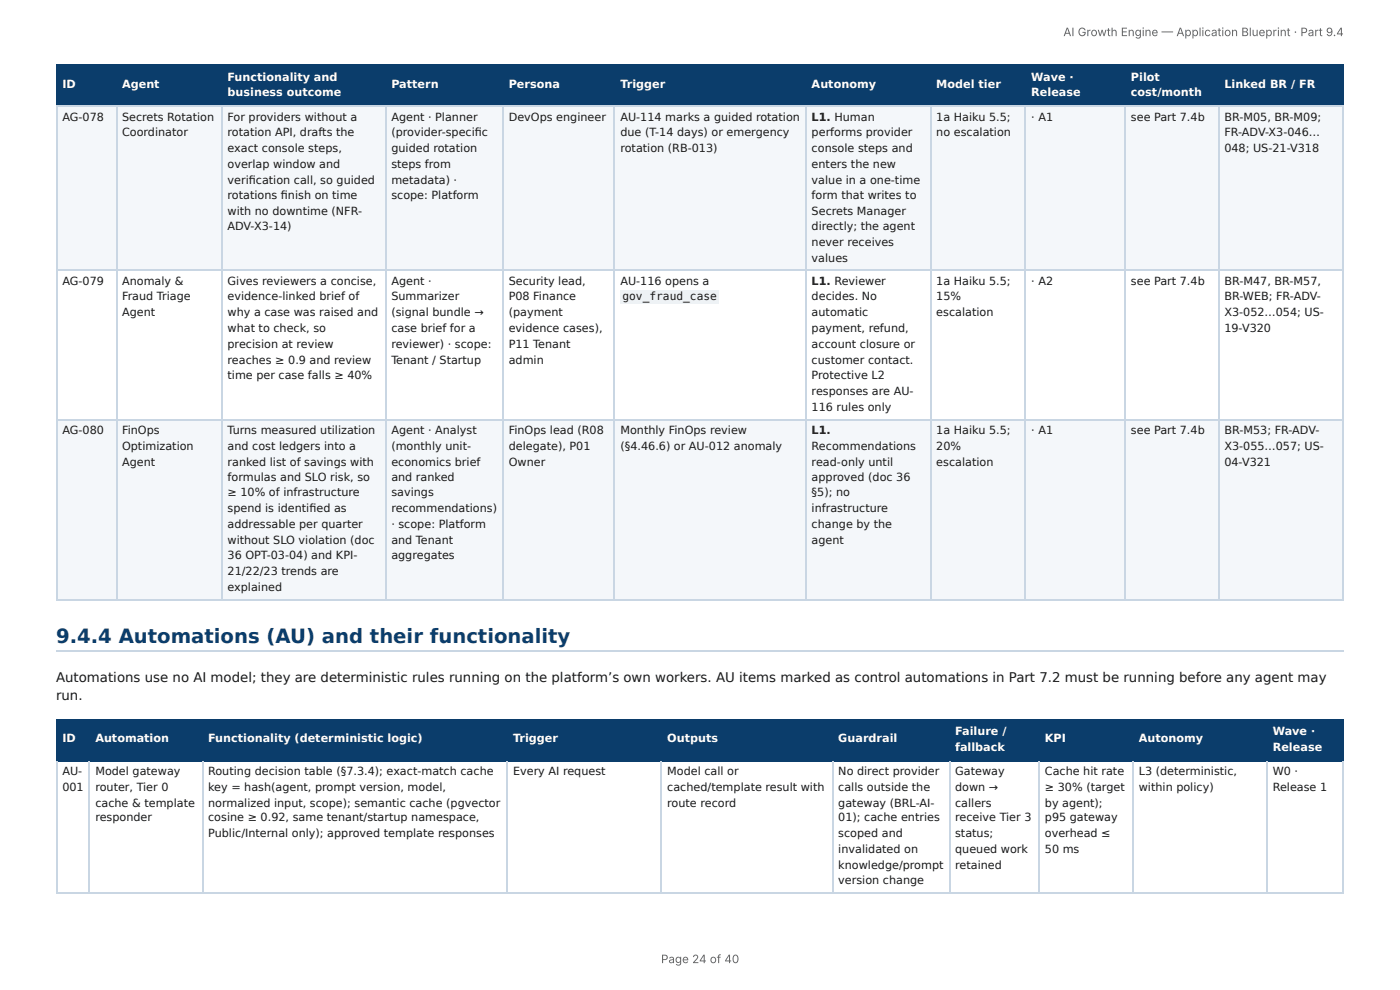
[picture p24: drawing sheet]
<svg xmlns="http://www.w3.org/2000/svg" width="297mm" height="210mm" viewBox="0 0 297 210" stroke-linecap="round" stroke-linejoin="round" font-family="sans-serif">
<defs><g id="words">
<text font-size="4.2" fill="#0b3d6b" x="11.9" y="136.6">9.4.4 Automations (AU) and their functionality</text>
<g font-size="2.8" fill="#1a1a1a">
<text x="11.9" y="144.9">Automations use no AI model; they are deterministic rules running on the platform’s own workers. AU items marked as control automations in Part 7.2 must be running before any agent may</text>
<text x="11.9" y="148.7">run.</text>
</g>
<g font-size="2.5" fill="#666">
<text x="225.8" y="7.7">AI Growth Engine — Application Blueprint · Part 9.4</text>
<text x="140.4" y="204.5">Page 24 of 40</text>
</g>
<g font-size="2.4" fill="#fff">
<text x="48.3" y="17.1">Functionality and</text>
<text x="219" y="17.1">Wave ·</text>
<text x="240.2" y="17.1">Pilot</text>
<text x="13.2" y="18.7">ID</text>
<text x="25.9" y="18.7">Agent</text>
<text x="48.3" y="20.5">business outcome</text>
<text x="83.1" y="18.7">Pattern</text>
<text x="108" y="18.7">Persona</text>
<text x="131.8" y="18.7">Trigger</text>
<text x="172.4" y="18.7">Autonomy</text>
<text x="198.9" y="18.7">Model tier</text>
<text x="219" y="20.5">Release</text>
<text x="240.2" y="20.5">cost/month</text>
<text x="260" y="18.7">Linked BR / FR</text>
<text x="13.2" y="157.6">ID</text>
<text x="20.3" y="157.6">Automation</text>
<text x="44.2" y="157.6">Functionality (deterministic logic)</text>
<text x="109" y="157.6">Trigger</text>
<text x="141.7" y="157.6">Outputs</text>
<text x="178" y="157.6">Guardrail</text>
<text x="202.9" y="156.1">Failure /</text>
<text x="202.9" y="159.4">fallback</text>
<text x="221.9" y="157.6">KPI</text>
<text x="241.9" y="157.6">Autonomy</text>
<text x="270.3" y="156.1">Wave ·</text>
<text x="270.3" y="159.4">Release</text>
</g>
<g font-size="2.4" fill="#1a1a1a">
<text x="13.2" y="25.6">AG-078</text>
<text x="25.9" y="25.6">Secrets Rotation</text>
<text x="25.9" y="29">Coordinator</text>
<text x="48.3" y="25.6">For providers without a</text>
<text x="48.3" y="29">rotation API, drafts the</text>
<text x="83.1" y="25.6">Agent · Planner</text>
<text x="83.1" y="29">(provider-specifi c</text>
<text x="108" y="25.6">DevOps engineer</text>
<text x="131.8" y="25.6">AU-114 marks a guided rotation</text>
<text x="131.8" y="29">due (T-14 days) or emergency</text>
<text x="172.4" y="25.6">L1. Human</text>
<text x="172.4" y="29">performs provider</text>
<text x="198.9" y="25.6">1a Haiku 5.5;</text>
<text x="198.9" y="29">no escalation</text>
<text x="219" y="25.6">· A1</text>
<text x="240.2" y="25.6">see Part 7.4b</text>
<text x="260" y="25.6">BR-M05, BR-M09;</text>
<text x="260" y="29">FR-ADV-X3-046…</text>
<text x="48.3" y="32.3">exact console steps,</text>
<text x="48.3" y="35.7">overlap window and</text>
<text x="83.1" y="32.3">guided rotation</text>
<text x="83.1" y="35.7">steps from</text>
<text x="131.8" y="32.3">rotation (RB-013)</text>
<text x="172.4" y="32.3">console steps and</text>
<text x="172.4" y="35.7">enters the new</text>
<text x="260" y="32.3">048; US-21-V318</text>
<text x="48.3" y="39">verifi cation call, so guided</text>
<text x="83.1" y="39">metadata) ·</text>
<text x="172.4" y="39">value in a one-time</text>
<text x="48.3" y="42.4">rotations fi nish on time</text>
<text x="48.3" y="45.7">with no downtime (NFR-</text>
<text x="83.1" y="42.4">scope: Platform</text>
<text x="172.4" y="42.4">form that writes to</text>
<text x="172.4" y="45.7">Secrets Manager</text>
<text x="48.3" y="48.8">ADV-X3-14)</text>
<text x="172.4" y="48.8">directly; the agent</text>
<text x="172.4" y="52.2">never receives</text>
<text x="172.4" y="55.5">values</text>
<text x="13.2" y="60.5">AG-079</text>
<text x="25.9" y="60.5">Anomaly &amp;</text>
<text x="25.9" y="63.8">Fraud Triage</text>
<text x="48.3" y="60.5">Gives reviewers a concise,</text>
<text x="48.3" y="63.8">evidence-linked brief of</text>
<text x="83.1" y="60.5">Agent ·</text>
<text x="83.1" y="63.8">Summarizer</text>
<text x="108" y="60.5">Security lead,</text>
<text x="108" y="63.8">P08 Finance</text>
<text x="131.8" y="60.5">AU-116 opens a</text>
<text x="132.2" y="63.8">gov_fraud_case</text>
<text x="172.4" y="60.5">L1. Reviewer</text>
<text x="172.4" y="63.8">decides. No</text>
<text x="198.9" y="60.5">1a Haiku 5.5;</text>
<text x="198.9" y="63.8">15%</text>
<text x="219" y="60.5">· A2</text>
<text x="240.2" y="60.5">see Part 7.4b</text>
<text x="260" y="60.5">BR-M47, BR-M57,</text>
<text x="260" y="63.8">BR-WEB; FR-ADV-</text>
<text x="25.9" y="67.2">Agent</text>
<text x="48.3" y="67.2">why a case was raised and</text>
<text x="48.3" y="70.5">what to check, so</text>
<text x="83.1" y="67.2">(signal bundle →</text>
<text x="83.1" y="70.5">case brief for a</text>
<text x="108" y="67.2">(payment</text>
<text x="108" y="70.5">evidence cases),</text>
<text x="172.4" y="67.2">automatic</text>
<text x="172.4" y="70.5">payment, refund,</text>
<text x="198.9" y="67.2">escalation</text>
<text x="260" y="67.2">X3-052…054; US-</text>
<text x="260" y="70.5">19-V320</text>
<text x="48.3" y="73.9">precision at review</text>
<text x="48.3" y="77.2">reaches ≥ 0.9 and review</text>
<text x="83.1" y="73.9">reviewer) · scope:</text>
<text x="83.1" y="77.2">Tenant / Startup</text>
<text x="108" y="73.9">P11 Tenant</text>
<text x="108" y="77.2">admin</text>
<text x="172.4" y="73.9">account closure or</text>
<text x="172.4" y="77.2">customer contact.</text>
<text x="48.3" y="80.6">time per case falls ≥ 40%</text>
<text x="172.4" y="80.6">Protective L2</text>
<text x="172.4" y="83.9">responses are AU-</text>
<text x="172.4" y="87.3">116 rules only</text>
<text x="13.2" y="92.2">AG-080</text>
<text x="25.9" y="92.2">FinOps</text>
<text x="25.9" y="95.5">Optimization</text>
<text x="48.3" y="92.2">Turns measured utilization</text>
<text x="48.3" y="95.5">and cost ledgers into a</text>
<text x="83.1" y="92.2">Agent · Analyst</text>
<text x="83.1" y="95.5">(monthly unit-</text>
<text x="108" y="92.2">FinOps lead (R08</text>
<text x="108" y="95.5">delegate), P01</text>
<text x="131.8" y="92.2">Monthly FinOps review</text>
<text x="131.8" y="95.5">(§4.46.6) or AU-012 anomaly</text>
<text x="172.4" y="92.2">L1.</text>
<text x="172.4" y="95.5">Recommendations</text>
<text x="198.9" y="92.2">1a Haiku 5.5;</text>
<text x="198.9" y="95.5">20%</text>
<text x="219" y="92.2">· A1</text>
<text x="240.2" y="92.2">see Part 7.4b</text>
<text x="260" y="92.2">BR-M53; FR-ADV-</text>
<text x="260" y="95.5">X3-055…057; US-</text>
<text x="25.9" y="98.9">Agent</text>
<text x="48.3" y="98.9">ranked list of savings with</text>
<text x="83.1" y="98.9">economics brief</text>
<text x="108" y="98.9">Owner</text>
<text x="172.4" y="98.9">read-only until</text>
<text x="198.9" y="98.9">escalation</text>
<text x="260" y="98.9">04-V321</text>
<text x="48.3" y="102.2">formulas and SLO risk, so</text>
<text x="48.3" y="105.4">≥ 10% of infrastructure</text>
<text x="83.1" y="102.2">and ranked</text>
<text x="83.1" y="105.4">savings</text>
<text x="172.4" y="102.2">approved (doc 36</text>
<text x="172.4" y="105.4">§5); no</text>
<text x="48.3" y="108.7">spend is identifi ed as</text>
<text x="48.3" y="112.1">addressable per quarter</text>
<text x="83.1" y="108.7">recommendations)</text>
<text x="83.1" y="112.1">· scope: Platform</text>
<text x="172.4" y="108.7">infrastructure</text>
<text x="172.4" y="112.1">change by the</text>
<text x="48.3" y="115.4">without SLO violation (doc</text>
<text x="48.3" y="118.8">36 OPT-03-04) and KPI-</text>
<text x="83.1" y="115.4">and Tenant</text>
<text x="83.1" y="118.8">aggregates</text>
<text x="172.4" y="115.4">agent</text>
<text x="48.3" y="122.1">21/22/23 trends are</text>
<text x="48.3" y="125.5">explained</text>
<text x="13.2" y="164.6">AU-</text>
<text x="13.2" y="167.9">001</text>
<text x="20.3" y="164.6">Model gateway</text>
<text x="20.3" y="167.9">router, Tier 0</text>
<text x="44.2" y="164.6">Routing decision table (§7.3.4); exact-match cache</text>
<text x="44.2" y="167.9">key = hash(agent, prompt version, model,</text>
<text x="109" y="164.6">Every AI request</text>
<text x="141.7" y="164.6">Model call or</text>
<text x="141.7" y="167.9">cached/template result with</text>
<text x="178" y="164.6">No direct provider</text>
<text x="178" y="167.9">calls outside the</text>
<text x="202.9" y="164.6">Gateway</text>
<text x="202.9" y="167.9">down →</text>
<text x="221.9" y="164.6">Cache hit rate</text>
<text x="221.9" y="167.9">≥ 30% (target</text>
<text x="241.9" y="164.6">L3 (deterministic,</text>
<text x="241.9" y="167.9">within policy)</text>
<text x="270.3" y="164.6">W0 ·</text>
<text x="270.3" y="167.9">Release 1</text>
<text x="20.3" y="171.3">cache &amp; template</text>
<text x="44.2" y="171.3">normalized input, scope); semantic cache (pgvector</text>
<text x="141.7" y="171.3">route record</text>
<text x="178" y="171.3">gateway (BRL-AI-</text>
<text x="202.9" y="171.3">callers</text>
<text x="221.9" y="171.3">by agent);</text>
<text x="20.3" y="174.4">responder</text>
<text x="44.2" y="174.4">cosine ≥ 0.92, same tenant/startup namespace,</text>
<text x="44.2" y="177.8">Public/Internal only); approved template responses</text>
<text x="178" y="174.4">01); cache entries</text>
<text x="178" y="177.8">scoped and</text>
<text x="202.9" y="174.4">receive Tier 3</text>
<text x="202.9" y="177.8">status;</text>
<text x="221.9" y="174.4">p95 gateway</text>
<text x="221.9" y="177.8">overhead ≤</text>
<text x="178" y="181.1">invalidated on</text>
<text x="178" y="184.5">knowledge/prompt</text>
<text x="202.9" y="181.1">queued work</text>
<text x="202.9" y="184.5">retained</text>
<text x="221.9" y="181.1">50 ms</text>
<text x="178" y="187.8">version change</text>
</g>
</g></defs>
<g fill="#0b3d6b">
<path d="M12.1 14h12.5v8.5h-12.5z"/>
<path d="M24.6 14h22.6v8.5h-22.6z"/>
<path d="M47.2 14h34.6v8.5h-34.6z"/>
<path d="M81.8 14h25.1v8.5h-25.1z"/>
<path d="M106.9 14h23.6v8.5h-23.6z"/>
<path d="M130.5 14h40.7v8.5h-40.7z"/>
<path d="M171.2 14h26.4v8.5h-26.4z"/>
<path d="M197.6 14h20.3v8.5h-20.3z"/>
<path d="M217.9 14h21v8.5h-21z"/>
<path d="M238.9 14h19.9v8.5h-19.9z"/>
<path d="M258.8 14h26.6v8.5h-26.6z"/>
</g>
<g fill="#f4f7fa">
<path d="M12.1 22.5h12.5v35.1h-12.5z"/>
<path d="M24.6 22.5h22.6v35.1h-22.6z"/>
<path d="M47.2 22.5h34.6v35.1h-34.6z"/>
<path d="M81.8 22.5h25.1v35.1h-25.1z"/>
<path d="M106.9 22.5h23.6v35.1h-23.6z"/>
<path d="M130.5 22.5h40.7v35.1h-40.7z"/>
<path d="M171.2 22.5h26.4v35.1h-26.4z"/>
<path d="M197.6 22.5h20.3v35.1h-20.3z"/>
<path d="M217.9 22.5h21v35.1h-21z"/>
<path d="M238.9 22.5h19.9v35.1h-19.9z"/>
<path d="M258.8 22.5h26.6v35.1h-26.6z"/>
<path d="M12.1 89.1h12.5v38.4h-12.5z"/>
<path d="M24.6 89.1h22.6v38.4h-22.6z"/>
<path d="M47.2 89.1h34.6v38.4h-34.6z"/>
<path d="M81.8 89.1h25.1v38.4h-25.1z"/>
<path d="M106.9 89.1h23.6v38.4h-23.6z"/>
<path d="M130.5 89.1h40.7v38.4h-40.7z"/>
<path d="M171.2 89.1h26.4v38.4h-26.4z"/>
<path d="M197.6 89.1h20.3v38.4h-20.3z"/>
<path d="M217.9 89.1h21v38.4h-21z"/>
<path d="M238.9 89.1h19.9v38.4h-19.9z"/>
<path d="M258.8 89.1h26.6v38.4h-26.6z"/>
</g>
<g fill="none" stroke="#0b3d6b" stroke-width=".22">
<path d="M11.9 13.9h273.5M12 13.8v8.9M24.8 13.8v8.9M47.1 13.8v8.9M82 13.8v8.9M106.8 13.8v8.9M130.4 13.8v8.9M171.1 13.8v8.9M197.7 13.8v8.9M217.8 13.8v8.9M239 13.8v8.9M258.9 13.8v8.9"/>
<path d="M11.9 22.6h273.5"/>
</g>
<path d="M285.3 13.8v8.9" fill="none" stroke="#0b3d6b" stroke-width=".21"/>
<g fill="none" stroke="#c9d6e3" stroke-width=".22">
<path d="M11.9 22.6h273.5M12 22.7v104.8M24.8 22.7v104.8M47.1 22.7v104.8M82 22.7v104.8M106.8 22.7v104.8M130.4 22.7v104.8M171.1 22.7v104.8M197.7 22.7v104.8M217.8 22.7v104.8M239 22.7v104.8M258.9 22.7v104.8"/>
<path d="M11.9 57.4h273.5M11.9 89.2h273.5M11.9 127.4h273.5M11.9 138.3h273.5"/>
</g>
<path d="M285.3 22.7v104.8" fill="none" stroke="#c9d6e3" stroke-width=".21"/>
<g fill="#0b3d6b">
<path d="M12.1 152.7h7v8.7h-7z"/>
<path d="M19.1 152.7h23.9v8.7h-23.9z"/>
<path d="M43 152.7h64.8v8.7h-64.8z"/>
<path d="M107.8 152.7h32.8v8.7h-32.8z"/>
<path d="M140.6 152.7h36.2v8.7h-36.2z"/>
<path d="M176.8 152.7h24.8v8.7h-24.8z"/>
<path d="M201.6 152.7h19v8.7h-19z"/>
<path d="M220.6 152.7h20.1v8.7h-20.1z"/>
<path d="M240.7 152.7h28.4v8.7h-28.4z"/>
<path d="M269.1 152.7h16.3v8.7h-16.3z"/>
</g>
<path d="M11.9 152.8h273.5M12 152.7v9M18.9 152.7v9M43.1 152.7v9M107.6 152.7v9M140.5 152.7v9M176.9 152.7v9M201.7 152.7v9M220.7 152.7v9M240.6 152.7v9M269.2 152.7v9M11.9 161.6h273.5" fill="none" stroke="#0b3d6b" stroke-width=".22"/>
<path d="M285.3 152.7v9" fill="none" stroke="#0b3d6b" stroke-width=".21"/>
<path d="M12 161.7v28.1M18.9 161.7v28.1M43.1 161.7v28.1M107.6 161.7v28.1M140.5 161.7v28.1M176.9 161.7v28.1M201.7 161.7v28.1M220.7 161.7v28.1M240.6 161.7v28.1M269.2 161.7v28.1M11.9 189.7h273.5" fill="none" stroke="#c9d6e3" stroke-width=".22"/>
<path d="M285.3 161.7v28.1" fill="none" stroke="#c9d6e3" stroke-width=".21"/>
<path d="M131.7 61.6h21v2.9h-21z" fill="#eef2f6"/>
<use href="#words"/>
</svg>
